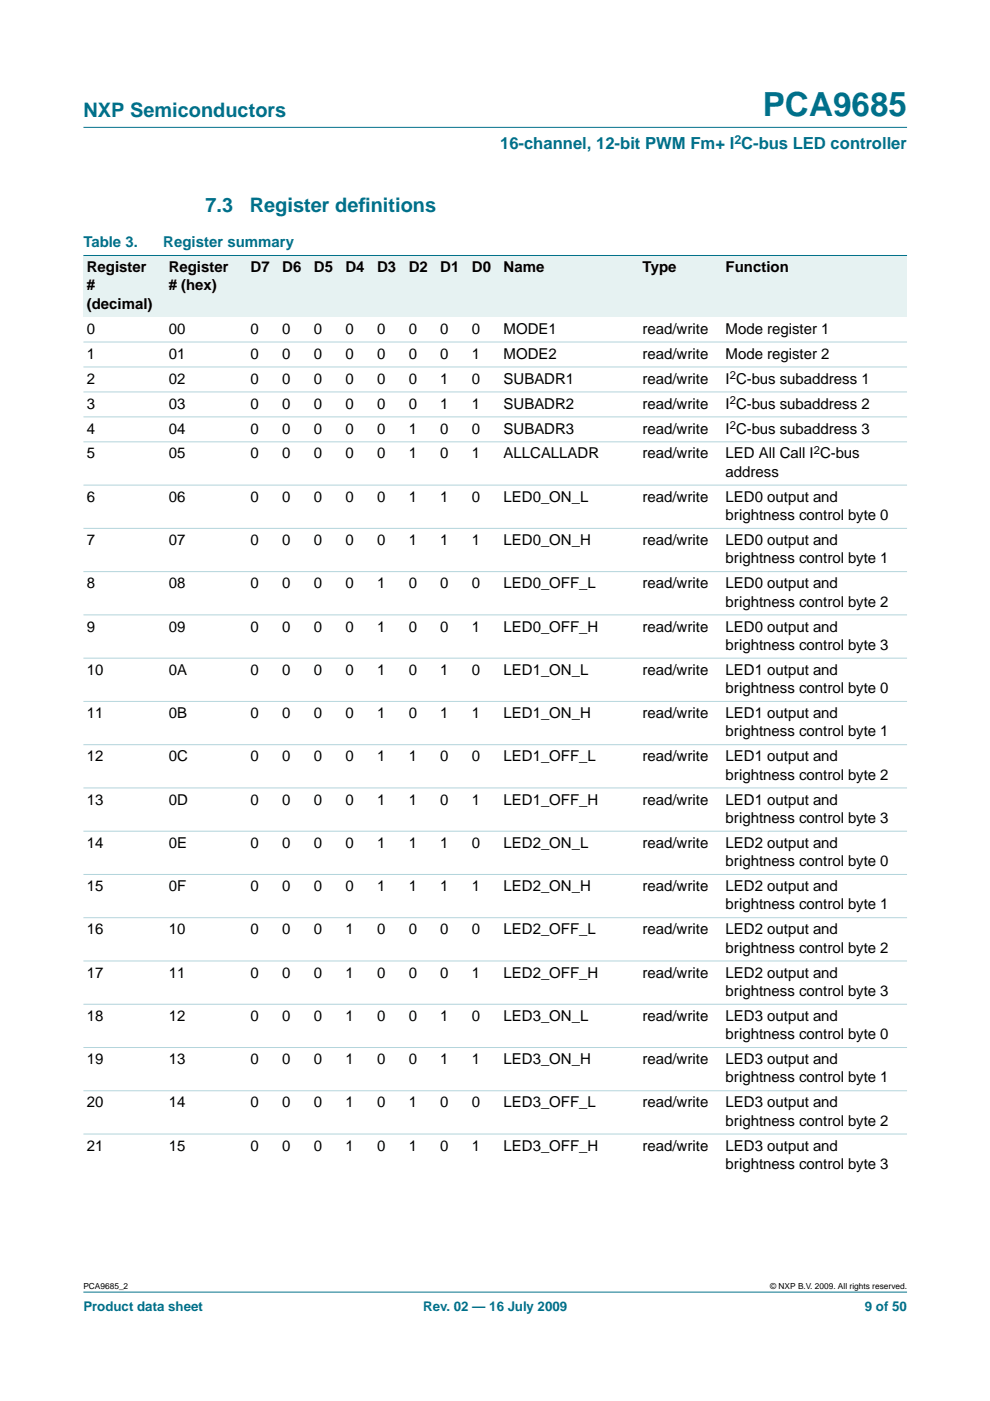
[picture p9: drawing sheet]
<svg xmlns="http://www.w3.org/2000/svg" width="210mm" height="297mm" viewBox="0 0 210 297" stroke-linecap="round" stroke-linejoin="round" font-family="sans-serif">
<defs><g id="words">
<text font-size="7.1" fill="#00708a" x="161.7" y="24.7">PCA9685</text>
<g font-size="4.2" fill="#00708a">
<text x="17.7" y="24.9">NXP Semiconductors</text>
<text x="43.6" y="45">7.3</text>
<text x="53" y="45">Register def</text>
<text x="76" y="45">initions</text>
</g>
<text font-size="3.5" fill="#00708a" x="106" y="31.6">16-channel, 12-bit PWM Fm+ I C-bus LED controller</text>
<g font-size="3.2" fill="#00708a">
<text x="17.7" y="52.4">Table 3.</text>
<text x="34.6" y="52.4">Register summary</text>
</g>
<g font-size="3.2">
<text x="18.4" y="57.7">Register</text>
<text x="35.8" y="57.7">Register</text>
<text x="53.1" y="57.7">D7</text>
<text x="59.8" y="57.7">D6</text>
<text x="66.5" y="57.7">D5</text>
<text x="73.3" y="57.7">D4</text>
<text x="80" y="57.7">D3</text>
<text x="86.7" y="57.7">D2</text>
<text x="93.4" y="57.7">D1</text>
<text x="100.1" y="57.7">D0</text>
<text x="106.8" y="57.7">Name</text>
<text x="136.2" y="57.7">Type</text>
<text x="153.8" y="57.7">Function</text>
<text x="18.4" y="61.6">#</text>
<text x="18.4" y="65.5">(decimal)</text>
<text x="35.8" y="61.6"># (hex)</text>
<text x="18.4" y="70.7">0</text>
<text x="35.8" y="70.7">00</text>
<text x="53.1" y="70.7">0</text>
<text x="59.8" y="70.7">0</text>
<text x="66.5" y="70.7">0</text>
<text x="73.2" y="70.7">0</text>
<text x="80" y="70.7">0</text>
<text x="86.7" y="70.7">0</text>
<text x="93.4" y="70.7">0</text>
<text x="100.1" y="70.7">0</text>
<text x="106.8" y="70.7">MODE1</text>
<text x="136.2" y="70.7">read/write</text>
<text x="153.8" y="70.7">Mode register 1</text>
<text x="18.4" y="76">1</text>
<text x="35.8" y="76">01</text>
<text x="53.1" y="76">0</text>
<text x="59.8" y="76">0</text>
<text x="66.5" y="76">0</text>
<text x="73.2" y="76">0</text>
<text x="80" y="76">0</text>
<text x="86.7" y="76">0</text>
<text x="93.4" y="76">0</text>
<text x="100.1" y="76">1</text>
<text x="106.8" y="76">MODE2</text>
<text x="136.2" y="76">read/write</text>
<text x="153.8" y="76">Mode register 2</text>
<text x="18.4" y="81.3">2</text>
<text x="35.8" y="81.3">02</text>
<text x="53.1" y="81.3">0</text>
<text x="59.8" y="81.3">0</text>
<text x="66.5" y="81.3">0</text>
<text x="73.2" y="81.3">0</text>
<text x="80" y="81.3">0</text>
<text x="86.7" y="81.3">0</text>
<text x="93.4" y="81.3">1</text>
<text x="100.1" y="81.3">0</text>
<text x="106.8" y="81.3">SUBADR1</text>
<text x="136.2" y="81.3">read/write</text>
<text x="153.8" y="81.3">I C-bus subaddress 1</text>
<text x="18.4" y="86.6">3</text>
<text x="35.8" y="86.6">03</text>
<text x="53.1" y="86.6">0</text>
<text x="59.8" y="86.6">0</text>
<text x="66.5" y="86.6">0</text>
<text x="73.2" y="86.6">0</text>
<text x="80" y="86.6">0</text>
<text x="86.7" y="86.6">0</text>
<text x="93.4" y="86.6">1</text>
<text x="100.1" y="86.6">1</text>
<text x="106.8" y="86.6">SUBADR2</text>
<text x="136.2" y="86.6">read/write</text>
<text x="153.8" y="86.6">I C-bus subaddress 2</text>
<text x="18.4" y="91.9">4</text>
<text x="35.8" y="91.9">04</text>
<text x="53.1" y="91.9">0</text>
<text x="59.8" y="91.9">0</text>
<text x="66.5" y="91.9">0</text>
<text x="73.2" y="91.9">0</text>
<text x="80" y="91.9">0</text>
<text x="86.7" y="91.9">1</text>
<text x="93.4" y="91.9">0</text>
<text x="100.1" y="91.9">0</text>
<text x="106.8" y="91.9">SUBADR3</text>
<text x="136.2" y="91.9">read/write</text>
<text x="153.8" y="91.9">I C-bus subaddress 3</text>
<text x="18.4" y="97.2">5</text>
<text x="35.8" y="97.2">05</text>
<text x="53.1" y="97.2">0</text>
<text x="59.8" y="97.2">0</text>
<text x="66.5" y="97.2">0</text>
<text x="73.2" y="97.2">0</text>
<text x="80" y="97.2">0</text>
<text x="86.7" y="97.2">1</text>
<text x="93.4" y="97.2">0</text>
<text x="100.1" y="97.2">1</text>
<text x="106.8" y="97.2">ALLCALLADR</text>
<text x="136.2" y="97.2">read/write</text>
<text x="153.8" y="101.1">address</text>
<text x="153.8" y="97.2">LED All Call I C-bus</text>
<text x="18.4" y="106.4">6</text>
<text x="35.8" y="106.4">06</text>
<text x="53.1" y="106.4">0</text>
<text x="59.8" y="106.4">0</text>
<text x="66.5" y="106.4">0</text>
<text x="73.2" y="106.4">0</text>
<text x="80" y="106.4">0</text>
<text x="86.7" y="106.4">1</text>
<text x="93.4" y="106.4">1</text>
<text x="100.1" y="106.4">0</text>
<text x="106.8" y="106.4">LED0_ON_L</text>
<text x="136.2" y="106.4">read/write</text>
<text x="153.8" y="106.4">LED0 output and</text>
<text x="153.8" y="110.3">brightness control byte 0</text>
<text x="18.4" y="115.6">7</text>
<text x="35.8" y="115.6">07</text>
<text x="53.1" y="115.6">0</text>
<text x="59.8" y="115.6">0</text>
<text x="66.5" y="115.6">0</text>
<text x="73.2" y="115.6">0</text>
<text x="80" y="115.6">0</text>
<text x="86.7" y="115.6">1</text>
<text x="93.4" y="115.6">1</text>
<text x="100.1" y="115.6">1</text>
<text x="106.8" y="115.6">LED0_ON_H</text>
<text x="136.2" y="115.6">read/write</text>
<text x="153.8" y="119.4">brightness control byte 1</text>
<text x="153.8" y="115.6">LED0 output and</text>
<text x="18.4" y="124.7">8</text>
<text x="35.8" y="124.7">08</text>
<text x="53.1" y="124.7">0</text>
<text x="59.8" y="124.7">0</text>
<text x="66.5" y="124.7">0</text>
<text x="73.2" y="124.7">0</text>
<text x="80" y="124.7">1</text>
<text x="86.7" y="124.7">0</text>
<text x="93.4" y="124.7">0</text>
<text x="100.1" y="124.7">0</text>
<text x="106.8" y="124.7">LED0_OFF_L</text>
<text x="136.2" y="124.7">read/write</text>
<text x="153.8" y="124.7">LED0 output and</text>
<text x="153.8" y="128.6">brightness control byte 2</text>
<text x="18.4" y="133.9">9</text>
<text x="35.8" y="133.9">09</text>
<text x="53.1" y="133.9">0</text>
<text x="59.8" y="133.9">0</text>
<text x="66.5" y="133.9">0</text>
<text x="73.2" y="133.9">0</text>
<text x="80" y="133.9">1</text>
<text x="86.7" y="133.9">0</text>
<text x="93.4" y="133.9">0</text>
<text x="100.1" y="133.9">1</text>
<text x="106.8" y="133.9">LED0_OFF_H</text>
<text x="136.2" y="133.9">read/write</text>
<text x="153.8" y="137.8">brightness control byte 3</text>
<text x="153.8" y="133.9">LED0 output and</text>
<text x="18.4" y="143.1">10</text>
<text x="35.8" y="143.1">0A</text>
<text x="53.1" y="143.1">0</text>
<text x="59.8" y="143.1">0</text>
<text x="66.5" y="143.1">0</text>
<text x="73.2" y="143.1">0</text>
<text x="80" y="143.1">1</text>
<text x="86.7" y="143.1">0</text>
<text x="93.4" y="143.1">1</text>
<text x="100.1" y="143.1">0</text>
<text x="106.8" y="143.1">LED1_ON_L</text>
<text x="136.2" y="143.1">read/write</text>
<text x="153.8" y="143.1">LED1 output and</text>
<text x="153.8" y="146.9">brightness control byte 0</text>
<text x="18.4" y="152.2">11</text>
<text x="35.8" y="152.2">0B</text>
<text x="53.1" y="152.2">0</text>
<text x="59.8" y="152.2">0</text>
<text x="66.5" y="152.2">0</text>
<text x="73.2" y="152.2">0</text>
<text x="80" y="152.2">1</text>
<text x="86.7" y="152.2">0</text>
<text x="93.4" y="152.2">1</text>
<text x="100.1" y="152.2">1</text>
<text x="106.8" y="152.2">LED1_ON_H</text>
<text x="136.2" y="152.2">read/write</text>
<text x="153.8" y="152.2">LED1 output and</text>
<text x="18.4" y="161.4">12</text>
<text x="35.8" y="161.4">0C</text>
<text x="53.1" y="161.4">0</text>
<text x="59.8" y="161.4">0</text>
<text x="66.5" y="161.4">0</text>
<text x="73.2" y="161.4">0</text>
<text x="80" y="161.4">1</text>
<text x="86.7" y="161.4">1</text>
<text x="93.4" y="161.4">0</text>
<text x="100.1" y="161.4">0</text>
<text x="106.8" y="161.4">LED1_OFF_L</text>
<text x="136.2" y="161.4">read/write</text>
<text x="153.8" y="156.1">brightness control byte 1</text>
<text x="153.8" y="161.4">LED1 output and</text>
<text x="153.8" y="165.3">brightness control byte 2</text>
<text x="18.4" y="170.6">13</text>
<text x="35.8" y="170.6">0D</text>
<text x="53.1" y="170.6">0</text>
<text x="59.8" y="170.6">0</text>
<text x="66.5" y="170.6">0</text>
<text x="73.2" y="170.6">0</text>
<text x="80" y="170.6">1</text>
<text x="86.7" y="170.6">1</text>
<text x="93.4" y="170.6">0</text>
<text x="100.1" y="170.6">1</text>
<text x="106.8" y="170.6">LED1_OFF_H</text>
<text x="136.2" y="170.6">read/write</text>
<text x="153.8" y="170.6">LED1 output and</text>
<text x="18.4" y="179.8">14</text>
<text x="35.8" y="179.8">0E</text>
<text x="53.1" y="179.8">0</text>
<text x="59.8" y="179.8">0</text>
<text x="66.5" y="179.8">0</text>
<text x="73.2" y="179.8">0</text>
<text x="80" y="179.8">1</text>
<text x="86.7" y="179.8">1</text>
<text x="93.4" y="179.8">1</text>
<text x="100.1" y="179.8">0</text>
<text x="106.8" y="179.8">LED2_ON_L</text>
<text x="136.2" y="179.8">read/write</text>
<text x="153.8" y="174.5">brightness control byte 3</text>
<text x="153.8" y="179.8">LED2 output and</text>
<text x="153.8" y="183.6">brightness control byte 0</text>
<text x="18.4" y="188.9">15</text>
<text x="35.8" y="188.9">0F</text>
<text x="53.1" y="188.9">0</text>
<text x="59.8" y="188.9">0</text>
<text x="66.5" y="188.9">0</text>
<text x="73.2" y="188.9">0</text>
<text x="80" y="188.9">1</text>
<text x="86.7" y="188.9">1</text>
<text x="93.4" y="188.9">1</text>
<text x="100.1" y="188.9">1</text>
<text x="106.8" y="188.9">LED2_ON_H</text>
<text x="136.2" y="188.9">read/write</text>
<text x="153.8" y="188.9">LED2 output and</text>
<text x="153.8" y="192.8">brightness control byte 1</text>
<text x="18.4" y="198.1">16</text>
<text x="35.8" y="198.1">10</text>
<text x="53.1" y="198.1">0</text>
<text x="59.8" y="198.1">0</text>
<text x="66.5" y="198.1">0</text>
<text x="73.2" y="198.1">1</text>
<text x="80" y="198.1">0</text>
<text x="86.7" y="198.1">0</text>
<text x="93.4" y="198.1">0</text>
<text x="100.1" y="198.1">0</text>
<text x="106.8" y="198.1">LED2_OFF_L</text>
<text x="136.2" y="198.1">read/write</text>
<text x="153.8" y="202">brightness control byte 2</text>
<text x="153.8" y="198.1">LED2 output and</text>
<text x="18.4" y="207.3">17</text>
<text x="35.8" y="207.3">11</text>
<text x="53.1" y="207.3">0</text>
<text x="59.8" y="207.3">0</text>
<text x="66.5" y="207.3">0</text>
<text x="73.2" y="207.3">1</text>
<text x="80" y="207.3">0</text>
<text x="86.7" y="207.3">0</text>
<text x="93.4" y="207.3">0</text>
<text x="100.1" y="207.3">1</text>
<text x="106.8" y="207.3">LED2_OFF_H</text>
<text x="136.2" y="207.3">read/write</text>
<text x="153.8" y="207.3">LED2 output and</text>
<text x="153.8" y="211.2">brightness control byte 3</text>
<text x="18.4" y="216.4">18</text>
<text x="35.8" y="216.4">12</text>
<text x="53.1" y="216.4">0</text>
<text x="59.8" y="216.4">0</text>
<text x="66.5" y="216.4">0</text>
<text x="73.2" y="216.4">1</text>
<text x="80" y="216.4">0</text>
<text x="86.7" y="216.4">0</text>
<text x="93.4" y="216.4">1</text>
<text x="100.1" y="216.4">0</text>
<text x="106.8" y="216.4">LED3_ON_L</text>
<text x="136.2" y="216.4">read/write</text>
<text x="153.8" y="220.3">brightness control byte 0</text>
<text x="153.8" y="216.4">LED3 output and</text>
<text x="18.4" y="225.6">19</text>
<text x="35.8" y="225.6">13</text>
<text x="53.1" y="225.6">0</text>
<text x="59.8" y="225.6">0</text>
<text x="66.5" y="225.6">0</text>
<text x="73.2" y="225.6">1</text>
<text x="80" y="225.6">0</text>
<text x="86.7" y="225.6">0</text>
<text x="93.4" y="225.6">1</text>
<text x="100.1" y="225.6">1</text>
<text x="106.8" y="225.6">LED3_ON_H</text>
<text x="136.2" y="225.6">read/write</text>
<text x="153.8" y="225.6">LED3 output and</text>
<text x="153.8" y="229.5">brightness control byte 1</text>
<text x="18.4" y="234.8">20</text>
<text x="35.8" y="234.8">14</text>
<text x="53.1" y="234.8">0</text>
<text x="59.8" y="234.8">0</text>
<text x="66.5" y="234.8">0</text>
<text x="73.2" y="234.8">1</text>
<text x="80" y="234.8">0</text>
<text x="86.7" y="234.8">1</text>
<text x="93.4" y="234.8">0</text>
<text x="100.1" y="234.8">0</text>
<text x="106.8" y="234.8">LED3_OFF_L</text>
<text x="136.2" y="234.8">read/write</text>
<text x="153.8" y="238.7">brightness control byte 2</text>
<text x="153.8" y="234.8">LED3 output and</text>
<text x="18.4" y="244">21</text>
<text x="35.8" y="244">15</text>
<text x="53.1" y="244">0</text>
<text x="59.8" y="244">0</text>
<text x="66.5" y="244">0</text>
<text x="73.2" y="244">1</text>
<text x="80" y="244">0</text>
<text x="86.7" y="244">1</text>
<text x="93.4" y="244">0</text>
<text x="100.1" y="244">1</text>
<text x="106.8" y="244">LED3_OFF_H</text>
<text x="136.2" y="244">read/write</text>
<text x="153.8" y="244">LED3 output and</text>
<text x="153.8" y="247.8">brightness control byte 3</text>
</g>
<g font-size="2.8" fill="#00708a">
<text x="17.7" y="278">Product data sheet</text>
<text x="89.7" y="278">Rev. 02 — 16 July 2009</text>
<text x="183.4" y="278">9 of 50</text>
</g>
<text font-size="2.6" fill="#00708a" x="155.7" y="30.5">2</text>
<g font-size="2.4">
<text x="154.7" y="80.4">2</text>
<text x="154.7" y="85.7">2</text>
<text x="154.7" y="91">2</text>
<text x="172.5" y="96.3">2</text>
</g>
<g font-size="1.8">
<text x="17.7" y="273.4">PCA9685_2</text>
<text x="163.3" y="273.4">© NXP B.V. 2009. All rights reserved.</text>
</g>
</g></defs>
<g fill="#00708a" stroke="#00708a" stroke-width=".21">
<path d="M17.7 273.9h174.6z"/>
<path d="M17.7 27h174.6z"/>
</g>
<g fill="#e6f2f2">
<path d="M17.7 54.2h17.4v13h-17.4z" fill-rule="evenodd"/>
<path d="M35.1 54.2h17.3v13h-17.3z" fill-rule="evenodd"/>
<path d="M52.4 54.2h6.7v13h-6.7z" fill-rule="evenodd"/>
<path d="M59.1 54.2h6.7v13h-6.7z" fill-rule="evenodd"/>
<path d="M65.8 54.2h6.7v13h-6.7z" fill-rule="evenodd"/>
<path d="M72.5 54.2h6.7v13h-6.7z" fill-rule="evenodd"/>
<path d="M79.2 54.2h6.8v13h-6.8z" fill-rule="evenodd"/>
<path d="M86 54.2h6.7v13h-6.7z" fill-rule="evenodd"/>
<path d="M92.7 54.2h6.7v13h-6.7z" fill-rule="evenodd"/>
<path d="M99.4 54.2h6.7v13h-6.7z" fill-rule="evenodd"/>
<path d="M106.1 54.2h29.4v13h-29.4z" fill-rule="evenodd"/>
<path d="M135.5 54.2h17.6v13h-17.6z" fill-rule="evenodd"/>
<path d="M153.1 54.2h39.2v13h-39.2z" fill-rule="evenodd"/>
</g>
<path d="M17.7 54.2h174.6z" fill="#00708a" stroke="#00708a" stroke-width=".21"/>
<g fill="#b3d4db" stroke="#b3d4db" stroke-width=".21">
<path d="M17.7 72.5h174.6z"/>
<path d="M17.7 77.8h174.6z"/>
<path d="M17.7 83.1h174.6z"/>
<path d="M17.7 88.4h174.6z"/>
<path d="M17.7 93.7h174.6z"/>
<path d="M17.7 102.9h174.6z"/>
<path d="M17.7 112h174.6z"/>
<path d="M17.7 121.2h174.6z"/>
<path d="M17.7 130.4h174.6z"/>
<path d="M17.7 139.5h174.6z"/>
<path d="M17.7 148.7h174.6z"/>
<path d="M17.7 157.9h174.6z"/>
<path d="M17.7 167.1h174.6z"/>
<path d="M17.7 176.2h174.6z"/>
<path d="M17.7 185.4h174.6z"/>
<path d="M17.7 194.6h174.6z"/>
<path d="M17.7 203.7h174.6z"/>
<path d="M17.7 212.9h174.6z"/>
<path d="M17.7 222.1h174.6z"/>
<path d="M17.7 231.3h174.6z"/>
<path d="M17.7 240.4h174.6z"/>
</g>
<use href="#words"/>
</svg>
